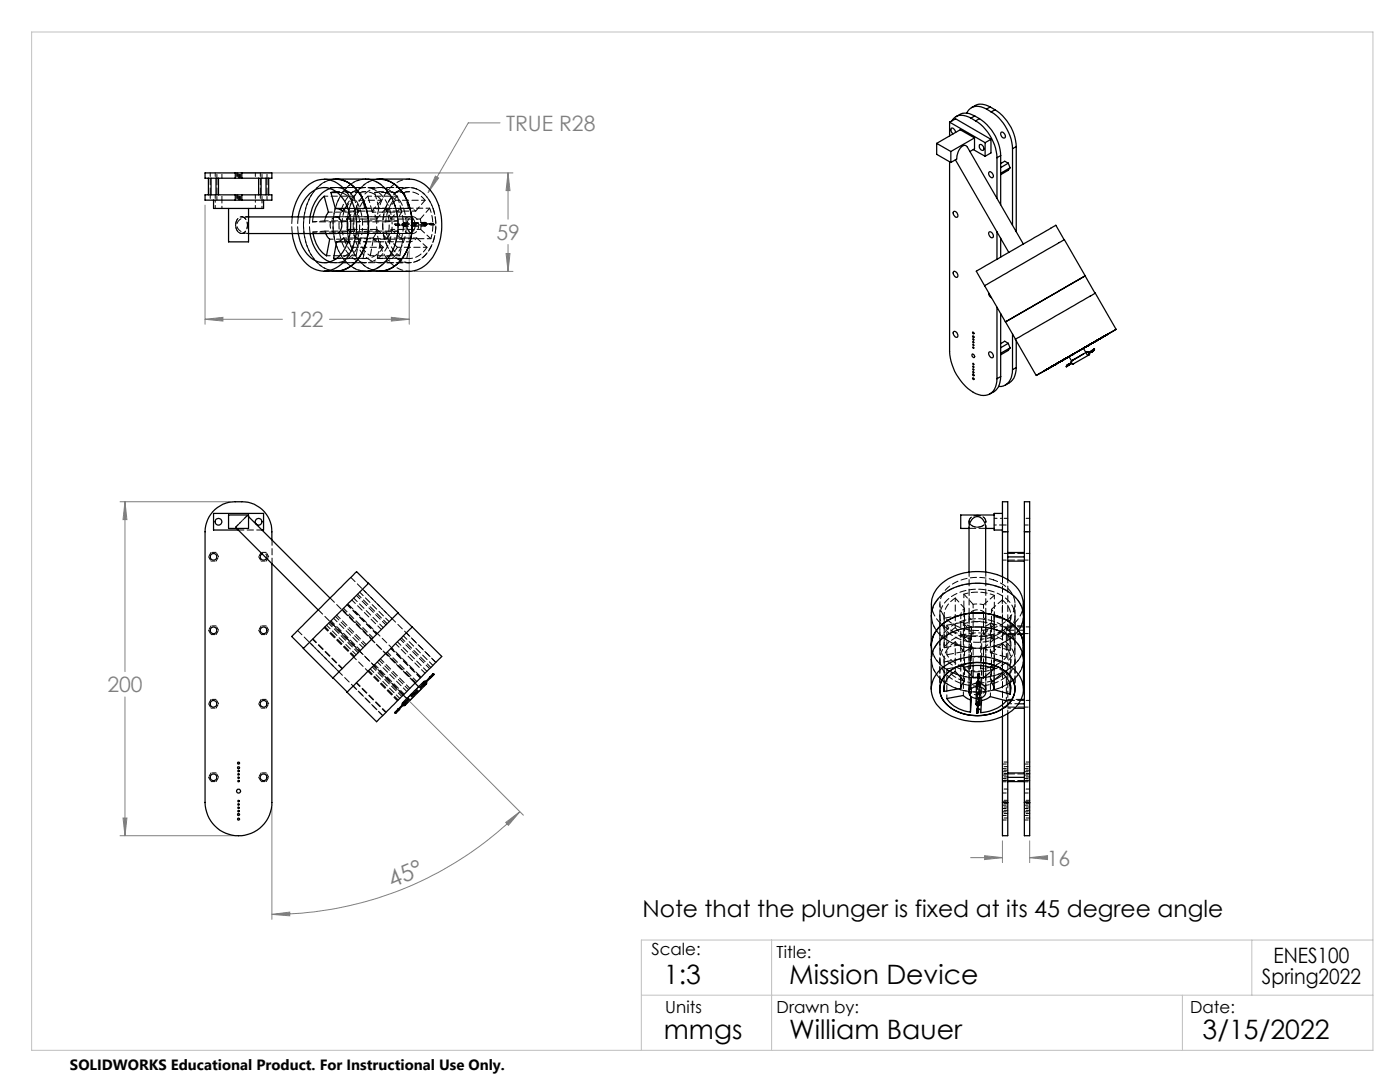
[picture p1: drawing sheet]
<svg xmlns="http://www.w3.org/2000/svg" width="279mm" height="216mm" viewBox="0 0 279 216" stroke-linecap="round" stroke-linejoin="round" font-family="sans-serif">
<defs><g id="words">
<g font-size="5.3">
<text x="132.5" y="196.4">1:3</text>
<text x="157.5" y="196.4">Mission Device</text>
<text x="132.5" y="207.4">mmgs</text>
<text x="157.5" y="207.4">William Bauer</text>
<text x="240" y="207.4">3/15/2022</text>
</g>
<text font-size="4.7" fill="#808080" x="78.3" y="177.2" transform="rotate(-23 78.3 177.2)">45°</text>
<text font-size="4.7" x="128.2" y="183">Note that the plunger is fixed at its 45 degree angle</text>
<g font-size="4.2" fill="#808080">
<text x="101" y="26.1">TRUE R28</text>
<text x="99.1" y="47.9">59</text>
<text x="57.6" y="65.3">122</text>
<text x="21.4" y="138.1">200</text>
<text x="208.9" y="172.7">16</text>
</g>
<g font-size="4.2">
<text x="251.9" y="196.4">Spring2022</text>
<text x="254.2" y="192.2">ENES100</text>
</g>
<g font-size="3.3">
<text x="130" y="190.6">Scale:</text>
<text x="155" y="191.2">Title:</text>
<text x="132.8" y="202.2">Units</text>
<text x="155" y="202.2">Drawn by:</text>
<text x="237.5" y="202.2">Date:</text>
</g>
<text font-size="3" x="14" y="213.5">SOLIDWORKS Educational Product. For Instructional Use Only.</text>
</g></defs>
<g fill="none" stroke="#808080" stroke-width=".2">
<path d="M47.9 34.5h54.5M86.9 35.1l.6 .4-2.1 2.9zM99.8 24.5h-6.3l-8.1 13.9M101.4 34.5l.4 3.5h-.8zM101.4 34.5v9.2M40.9 40.9v23.8M81.7 45.9v18.8M82.7 54.2h19.7M101 50.6h.8l-.4 3.6zM101.4 48.8v5.4M40.9 63.7l3.6-.4v.8zM40.9 63.7h15.5"/>
<path d="M65.8 63.7h15.9M78.1 63.3l3.6 .4-3.6 .4zM24 100.1h21.9M24.9 100.1l.4 3.6h-.7zM24.9 100.1v33.9M24.9 139.1v27.7M81.9 140.1l22.6 22.6M24 166.8h22.6M24.6 163.2h.7l-.4 3.6zM54.3 161.1v22.3M100.9 164.1l2.9-2.1-2.3 2.7zM103.8 162a69.9 69.9 0 0 1-49.5 20.5"/>
<path d="M193.7 171.1h6.4M196.5 170.7l3.6 .4-3.6 .4zM200.1 167.8v4.3M205.5 171.1l3.6-.4v.8zM205.5 167.8v4.3M205.5 171.1h2.2M54.3 182.5l3.5-.5v.7z"/>
</g>
<path d="M217.8 70.1l-.1 .1zM85.6 135.4h.2z" fill="none" stroke="#808080" stroke-width=".25"/>
<path d="M6.3 6.4h267.7v203.2h-267.7zM128 198.6h146M154 187.6v22M236 198.6v11M249.8 187.6v11M274 187.6h-146v22" fill="none" stroke="#c0c0c0" stroke-width=".2"/>
<g fill="#808080">
<path d="M24.6 163.2h.7l-.4 3.6zM24.9 100.1l.4 3.6h-.7zM205.5 171.1l3.6-.4v.8zM196.5 170.7l3.6 .4-3.6 .4zM101 50.6h.8l-.4 3.6zM101.4 34.5l.4 3.5h-.8zM40.9 63.7l3.6-.4v.8zM78.1 63.3l3.6 .4-3.6 .4zM86.9 35.1l-1.5 3.3 2.1-2.9z"/>
<path d="M54.3 182.5l3.5-.5v.7zM100.9 164.1l2.9-2.1-2.3 2.7z"/>
</g>
<g fill="none" stroke="#000" stroke-width=".25">
<path d="M41.6 35.6v3.3M42.1 35.6v3.3M42.6 39.9v1.7h10v-1.7M43.1 35.6v3.3M43.6 35.6v3.3M47 34.5h-6.1v1.1h6.1M47 38.9h-6.1v1h6.1M47 34.5v1.1M47 38.9v1M47 34.5h1.3M47 35.6h1.3M47 38.9h1.3"/>
<path d="M47 39.9h1.3M48.3 34.5h6v1.1h-6M48.3 38.9h6v1h-6M48.3 34.5v1.1M48.3 38.9v1M51.6 35.6v3.3M52.1 35.6v3.3M53.1 35.6v3.3M53.6 35.6v3.3M64.7 35.8a8.8 8.8 0 0 1 3.9 .3 7.4 7.4 0 0 1 4.3 4.9M65.9 37.6a6.5 6.5 0 0 0-4 5.7M66 38.4l.9 3.2a1.84 1.84 0 0 1 1.4 .5l1-1"/>
<path d="M66 38.4h1.3M66.5 35.8a5.8 5.8 0 0 1 5.6 3.3l.8 1.9M67.1 35.7h5.9a6.3 6.3 0 0 1 5.6 4.7 11.7 11.7 0 0 1-2.2 12.3l-1.4 1-1.6 .4h-8.7M67.1 38.3l-1.1 .1M73.5 35.8a8.7 8.7 0 0 1 3.8 .3 8.3 8.3 0 0 1 4.8 7 10.6 10.6 0 0 1-3.3 10l-1.5 .7-1.5 .3M75.2 35.8a5.8 5.8 0 0 1 5.6 3.3 11.7 11.7 0 0 1-1.6 13.6 5.2 5.2 0 0 1-4 1.4M75.8 35.7h5.9a6.3 6.3 0 0 1 5.3 4 11.9 11.9 0 0 1-1.5 12.6 5.6 5.6 0 0 1-3.8 1.9l-8.2-.1M186.9 28.6l2.9 1.6M186.9 28.6v2.2l2.9 1.6M189.5 32.3v37.8a10.3 10.3 0 0 0 5.3 8.5 2.74 2.74 0 0 0 4.1-2.4l.1-.6M189.5 24.4l7.1 4.1M189.5 24.4v2.7"/>
<path d="M189.5 24.4l1.2-.7 7.1 4.1M189.8 32.4l1.1-.7a2.77 2.77 0 0 1 1.6-2.7l.6 .4 11.1 19.3M189.8 30.2v2.2M190.7 31.9l10.6 18.5M190.7 26.4l-.2-.5-.5-.4a.72 .72 0 0 0 .2 1.2M193.8 23.6a2.66 2.66 0 0 0-3.8 .4l-.1 .2M193.8 23.6l.9 .5M194.2 29.8l2.4 1.4M194.5 27.5l-4.7 2.7M194.5 27.5l-2.9-1.6-4.7 2.7M194.5 27.5v2.2l-.9 .5M194.5 23.1a3.1 3.1 0 0 0-3.7 .2"/>
<path d="M194.5 23.1l-.7 .5M194.5 23.1l1 .6M194.7 24.1a9.4 9.4 0 0 1 4.3 7.4M195.5 28.9a.67 .67 0 0 1 .7 .3 .67 .67 0 0 1-.1 .8l-.3-.1-.3-.4zM195.5 23.7a9.5 9.5 0 0 1 4.2 7.3M195.5 23.7l-.8 .4M196.6 28.5v2.7M196.9 21.8a2.66 2.66 0 0 0-3.8 .4l-.2 .4M196.9 21.8l.9 .5M197.4 34.4l.1-.1a.82 .82 0 0 1 .6 1.1 .76 .76 0 0 1-.7-1zM197.6 21.3a3.1 3.1 0 0 0-3.7 .2M197.6 21.3l-.7 .5"/>
<path d="M197.6 21.3l1 .6M197.8 27.8l-1.2 .7M197.8 27.8v2.7l-1.2 .7M197.8 22.3a9.4 9.4 0 0 1 4.3 7.4M198.6 21.9a9.5 9.5 0 0 1 4.2 7.3M198.6 21.9l-.8 .4M199 31.5v8M199.7 31l-.7 .5M199.7 31v9.9M199.8 26.4a.73 .73 0 0 1 .7 .3 .73 .73 0 0 1 0 .8 .77 .77 0 0 1-.7-1.1zM201.2 32.6l-1.5 .8M201.2 32.6l.4 .9"/>
<path d="M201.2 32.6l-.7-.4-.8 .4M201.6 33.5l-1.9 1.1M201.6 33.5l-.4 .5-1.5 .9M202.1 29.7v15.2M202.8 29.2l-.7 .5M202.8 29.2v17M45.6 41.6v6.7h4v-6.7M49.6 43.3h17.5a1.81 1.81 0 0 1 .4 3.2l-.4 .1h-17.5M58.3 43.3a9 9 0 0 1 4.4-7.1 5.4 5.4 0 0 1 6.7 2.4 12 12 0 0 1-.8 13.7 5.1 5.1 0 0 1-8.2-.5 10.2 10.2 0 0 1-2.1-5.2M59.5 43.3a6.5 6.5 0 0 1 4.5-5.8 4.8 4.8 0 0 1 5 3.1 9.7 9.7 0 0 1-1.4 10.6 4.2 4.2 0 0 1-6.6-.9l-.9-1.6-.6-2.1M61.9 46.6a6.8 6.8 0 0 0 4 5.6M62.5 46.6a6.7 6.7 0 0 0 2.7 4.4l.6-3.3-.8-1.1"/>
<path d="M62.5 43.3a6.8 6.8 0 0 1 2.2-4.1l.8 3.1-.5 1M66.6 51.6h.5zM67.1 41.6h1.7M67.2 48.3a1.93 1.93 0 0 0 1.3-.8l.9 .8M67.2 48.3h2.2M67.2 48.3l-.6 3.3M69.3 43.7l.1 .8-.1 1.3M69.3 43.7h.6M69.3 45.8l.6 .5M69.3 45.8h.7M69.8 43l-.5 .7M72.9 41a11.8 11.8 0 0 1-2 11.3 5.8 5.8 0 0 1-3.8 1.8"/>
<path d="M72.9 41a11.5 11.5 0 0 1-2.4 11.7 5.3 5.3 0 0 1-4 1.4M190.4 54.2a.76 .76 0 0 1 .6 .4 .76 .76 0 0 1 0 .8 .84 .84 0 0 1-.6-1.2zM190.4 42.2a.73 .73 0 0 1 .7 .4 .73 .73 0 0 1-.1 .8 .8 .8 0 0 1-.6-1.2zM196.5 57l6.2 10.7M197.3 58.5l.2 .6 .4 .3M197.4 46.3a.71 .71 0 0 1 .7 .3 .71 .71 0 0 1 0 .8 .8 .8 0 0 1-.7-1.1zM199 46.2v5.6M199.7 47.5v3.8M212.4 47.8l-1.7-2.9-13.9 8.1-2 1.1 1.7 2.9M216.6 55l-4.2-7.2-15.9 9.2M216.6 55.1l1.9 3.4M190.4 66.1a.73 .73 0 0 1 .7 .4 .73 .73 0 0 1-.1 .8 .8 .8 0 0 1-.6-1.2z"/>
<path d="M194 70.7a.35 .35 0 0 1 .5 .2 .35 .35 0 0 1-.3 .4l-.2-.2zM194.1 74.6h.1a.21 .21 0 0 1 .2 .2 .21 .21 0 0 1-.1 .2zM194.1 73.1h.2v.2zM194.1 72.5h.2v.3zM194.1 69.3h.2v.2zM194.1 66.3h.1a.21 .21 0 0 1 .2 .1 .21 .21 0 0 1-.1 .2zM194.1 75.4h.1a.19 .19 0 0 1 .2 .1 .19 .19 0 0 1-.1 .2zM194.2 74.1l.1 .3zM194.2 68.7l.1 .3zM194.2 67a.21 .21 0 0 1 .2 .1 .21 .21 0 0 1-.1 .3l-.2-.2zM194.2 67.6l.1 .3zM197.4 70.3a.71 .71 0 0 1 .7 .3 .71 .71 0 0 1 0 .8 .8 .8 0 0 1-.7-1.1z"/>
<path d="M199 61.3v14.3M199.7 75.1a3.3 3.3 0 0 1-2.1 3.5M199.7 75.1l-.7 .5M199.7 62.6v12.5M200.7 64.2l15.9-9.2zM201.2 68.5l-1.5 .9M201.2 68.5l.4 .9M201.2 68.5l-.7-.4-.8 .5M201.6 69.4l-1.9 1.1M201.6 69.4l-.4 .5-1.5 .9M202.1 73.8a3.1 3.1 0 0 1-2.3 3.3h-.5M202.1 66.6v7.2"/>
<path d="M202.8 73.3a3.3 3.3 0 0 1-2.1 3.5M202.8 73.3l-.7 .5M202.8 68v5.3M210.5 72.8h.1M211.9 72h.1M211.9 72l-2.9 1.7 1.5-.9M212.4 71.7l-.5 .3M212.5 71.6h.1M213.2 72.9h.1M213.2 72.9l-.4 .3M213.3 72.9l-.5 .3M213.3 72.8h.1"/>
<path d="M213.3 72.6v.1M213.3 72.6h.1M213.3 71.2l-1.4 .8M213.3 71.2l.6 .8M213.3 72.6v.2M213.3 72.6l-.4 .3-.1 .3M213.3 71.2l-2.8 1.6M213.4 72.7l.1 .1M213.4 72.7h.1M213.4 72.7v.1M213.4 72.7l-.2 .2M213.4 72.8h.1"/>
<path d="M213.4 72.8l-.1 .1M213.7 72.4l-.3 .2M213.9 72.5l-.5 .3M213.9 72a.35 .35 0 0 0-.1 .5 .35 .35 0 0 0 .5 .1M213.9 72a.36 .36 0 0 0 0 .4 .36 .36 0 0 0 .4 .2M214 70.8l-1.5 .8M214 70.8l.1-.1-4.3 2.5 2.7-1.6M214 70.8h.1M215.8 69.7l4.2-2.4zM216.2 69.5l5.1-2.9-13 7.5 5-2.9M216.2 69.5l6.5-3.8-15.9 9.2 6.5-3.7M216.2 69.5l-2.9 1.7"/>
<path d="M216.2 69.5l5.1-2.9-13 7.4 5-2.8M216.2 70.6l-2.3 1.4 .6-.4M216.2 69.5l.5 .8M217 70.2l.4 .1M217 70.2a.37 .37 0 0 0-.1 .5 .37 .37 0 0 0 .4 .1M217 70.2l-3.1 1.8M217 69l3.6-2zM217.2 68.9l-1 .6M217.2 68.9h.1M217.3 70.8l-3 1.8M217.5 70.4l-.2 .4M217.8 70.2h.1"/>
<path d="M217.8 70l-.6 .4 .7-.2M217.8 70.1h.1M217.8 70v.1M217.8 70.1v.1M217.8 70h.1M217.9 70.2h.1M217.9 70l-.1 .1M217.9 70h-.1M217.9 70h.1M217.9 70.2h-.1M218.3 69.9h.1M218.3 69.9l-.4 .3"/>
<path d="M218.4 69.9l-.6 .2M218.4 69.6l-.1 .3M218.4 69.6v.3M218.4 69.6l-.6 .4M218.7 68.1h.1M222.7 65.7l-4.1-7.2-15.5 8.9-.5 .3 4.2 7.2M45.6 102.8h4v2.6h-4zM47.2 105.4l16.3 16.3M47.6 105.8h-5v-3.4h10v3.4h-.3M49.6 103.1l16.3 16.2M52.3 110.5a.66 .66 0 0 0-.2 1.1 .66 .66 0 0 0 1.1-.2M54.3 107.7a6.8 6.8 0 0 0-2-6.1 6.6 6.6 0 0 0-5.3-1.5 6 6 0 0 0-6.1 6v54a6.7 6.7 0 0 0 6.7 6.7 6.7 6.7 0 0 0 6.7-6.7v-47.6"/>
<path d="M73.5 116.4l-2.3-2.3-13 12.9 2.4 2.4M73.6 116.4l-13.1 13 5.9 5.9 13-13M73.6 116.4l5.8 5.9M193.4 105.4a2.05 2.05 0 0 1 1.8-2.3 2.17 2.17 0 0 1 1.5 2.3M193.4 105.4v8.8M196.7 105.4h1.7M196.7 105.4v8.8M198.4 102.8h-6.7v2.6h1.7M200.1 106.1v-6h1v6M200.1 102.4h-1.7v3.4h1.7M200.1 106.1h1M200.1 106.1v9"/>
<path d="M201.1 112h3.3M201.1 111.1h3.3M201.1 110.2h3.3M201.1 106.1v9.6M204.4 106.1v-6h1.1v6M204.4 106.1v54M204.4 106.1h1.1M205.5 106.1v54M66.5 135.3l2.8 2.8M69.4 138l12.9-12.9 5.9 5.9-13 13-5.9-5.9zM79.4 122.3l2.9 2.8M80.5 138.7l.7 .7"/>
<path d="M81.2 139.4l-.8 .8M82.8 136.3l.7 .7M83.5 137l-2.3 2.4M84.6 136l.5 .5M84.6 136l-1.1 1M85 136h-.4M85 136l.1 .1M85.1 136.5l-4.2 4.2M85.1 136.1v.4M85.7 135.2l-.7 .8M85.8 135.3v.1M85.8 135.1v.1"/>
<path d="M85.8 135.1h.1M85.8 135.3h.1M85.8 135.2h.1M85.8 135.4l-.7 .7M85.8 135.1l.1 .1M85.8 135.2v.1M85.9 135.2h.1M85.9 135.2l-.1 .1M86 135.1l-.2 .2M86 135.1v.1M86 135.2l-.2 .1M86.6 134.5l-.6 .7"/>
<path d="M86.6 134.5l-.6 .6M86.6 134.5l-.2-.1-.6 .8M185.8 137.5v-5.9a6.5 6.5 0 0 1 4.6-5.6 11.9 11.9 0 0 1 12 1.7 5.6 5.6 0 0 1 1.9 3.9v5.9M185.8 128.8v-5.9a6.5 6.5 0 0 1 4.6-5.6 11.9 11.9 0 0 1 12 1.7 5.6 5.6 0 0 1 1.9 3.9v5.9M185.9 122.3a6.2 6.2 0 0 1 1-4.8 10.9 10.9 0 0 1 10.7-3.2 7.7 7.7 0 0 1 6.5 5.2l.1 2.8M187.3 134a11.8 11.8 0 0 1 13.6-1.6 5.6 5.6 0 0 1 2.9 7.2 9.4 9.4 0 0 1-8.4 4.4 10.6 10.6 0 0 1-8.5-3.5 5 5 0 0 1 .4-6.5zM188.4 137v1M188.8 134.6a9.4 9.4 0 0 1 12.5-.1 4.2 4.2 0 0 1-.8 6.6 9.7 9.7 0 0 1-11.3-.3 4.1 4.1 0 0 1-.4-6.2zM188.9 139.4l3.3-.6 .9 .7 .8 .2-.2 2.4a6.7 6.7 0 0 1-4.8-2.7zM189 134.3a9.4 9.4 0 0 1 12.5 .5 4.2 4.2 0 0 1-.8 6.2 9.6 9.6 0 0 1-11.8-.4 4.1 4.1 0 0 1 .1-6.3zM191.7 137.4a1.93 1.93 0 0 1 .8-1.4l-1.9-2a4.1 4.1 0 0 0-2.2 4M191.7 135.2v2.2"/>
<path d="M191.7 137.4l-3.3 .6M193.7 139.6v2.5M194.2 135.2l-1.9-2a9.3 9.3 0 0 1 6.1 .2l-2.1 1.9M194.2 132.8v2.4M194.9 136.3a1.48 1.48 0 0 0-1.5 1.2v.7M194.9 137a1.22 1.22 0 0 0-1.2 .5 1.22 1.22 0 0 0-.1 1.4l1.2 .5M194.9 136.3a.37 .37 0 0 0 .3 .2 .37 .37 0 0 0 .4-.2M194.9 136.3l-.1 4.1M195.1 135.1l-.9 .1M195.1 135.1l.1 .1M195.1 135.1l.1 .2M195.1 134.5l.1 .1"/>
<path d="M195.1 134.5v.6M195.2 135.9l-.3 .4M195.2 135.3h.1M195.2 135.3v.1M195.2 134.6v.6M195.2 135.2v.1M195.3 135.9l.3 .4M195.3 135.2l-.1 .1M195.3 135.2h.1M195.3 135.2v.9l-.1-.8M195.3 135.2v.1M195.4 135.1l.9 .2"/>
<path d="M195.4 134.4l-.2 .2M195.4 134.4l-.1 .8M195.4 134.4l-.3 .1M195.6 136.4a1.29 1.29 0 0 1 1.1 1.1v.7M195.6 137.1a1.13 1.13 0 0 1 1.1 1.2 1.13 1.13 0 0 1-1.2 1M195.6 136.3l-.1 4.2M195.9 139.8l.9-.3 .8-.5 3.2 .8a7.4 7.4 0 0 1-5.1 2.4zM196.3 132.9v2.4M197.8 136.2l2.2-1.9a3.8 3.8 0 0 1 1.6 4.2l-3.2-.9a1.84 1.84 0 0 0-.6-1.4zM198.4 135.7v1.8M199 122.9a11.6 11.6 0 0 0-11.7 2.4l-.7 1-.4 .9a8.6 8.6 0 0 0-.3 3.9M199 122.9a6.8 6.8 0 0 1 5.2 5.9v2.3"/>
<path d="M199 122.9a11.4 11.4 0 0 0-11.7 2.4 5.3 5.3 0 0 0-1.4 4M199 122.9a6.7 6.7 0 0 1 5.3 5.9l-.1 .5M201.6 136.5v2M203.8 139.6h.6M204.3 126.6h.1M204.3 125.8h.1M204.3 124.9h.1M79.5 141.5h.1M79.5 141.5l.1 .1M79.5 141.7l-.6 .6M79.5 141.4l-.7 .8 .2 .1 .6-.6M79.5 141.4v.1"/>
<path d="M79.5 141.7h.1M79.5 141.4h.1M79.6 141.6h.1M79.6 141.5h.1M79.6 141.5v.1M79.6 141.5l-.1 .2M79.7 141.6h.1M79.7 141.4v.1M79.7 141.4l-.1 .1M79.7 141.6l-.1 .1M79.7 141.5h.1M80.3 140.7l.1 .1"/>
<path d="M80.3 140.7l-.7 .7M80.4 140.2l-.1 .5M80.4 140.2l.5 .5M80.4 140.8l-.7 .7M80.9 140.7l-.5 .1M194.8 140.4a.35 .35 0 0 0 .3 .4 .35 .35 0 0 0 .4-.3M194.8 140.4a.37 .37 0 0 0 .3 .3 .37 .37 0 0 0 .4-.2M195 141.7h.1M195 141.7v.6M195.1 141.4v.1M195.1 141.5h.1M195.1 141.5l-.1 .2"/>
<path d="M195.1 140.8v.7M195.1 141.6h.1M195.1 141.5v.1M195.1 141.6l-.1 .1M195.2 141.5l-.1 .1M195.2 141.5h.1M195.2 140.8v.7M195.2 141.5l.1 .7-.3 .1M200.1 142.9v17.2M201.1 156h3.3M201.1 155.1h3.3M201.1 154.2h3.3"/>
<path d="M201.1 142.4v17.7M202.5 141.3h1.9M203.3 140.4h1.1M200.1 160.1v6.7h1v-6.7M200.1 160.1h1M204.4 160.1v6.7h1.1v-6.7M204.4 160.1h1.1"/>
<circle cx="194.3" cy="73.7" r=".12"/>
<circle cx="194.3" cy="68.3" r=".12"/>
<circle cx="42.6" cy="111.1" r=".67"/>
<circle cx="43.6" cy="104.1" r=".67"/>
<circle cx="51.6" cy="104.1" r=".67"/>
<circle cx="42.6" cy="125.8" r=".67"/>
<circle cx="52.6" cy="125.8" r=".67"/>
<circle cx="42.6" cy="140.4" r=".66"/>
<circle cx="42.6" cy="155.1" r=".67"/>
<circle cx="47.6" cy="152.3" r=".2"/>
<circle cx="47.6" cy="153.2" r=".2"/>
<circle cx="47.6" cy="155.2" r=".16"/>
<circle cx="47.6" cy="155.9" r=".16"/>
<circle cx="47.6" cy="153.9" r=".16"/>
<circle cx="47.6" cy="159.9" r=".16"/>
<circle cx="47.6" cy="154.5" r=".16"/>
<circle cx="47.6" cy="157.8" r=".4"/>
<circle cx="52.6" cy="155.1" r=".67"/>
<circle cx="52.6" cy="140.4" r=".66"/>
<circle cx="47.6" cy="162.5" r=".2"/>
<circle cx="47.6" cy="163.5" r=".2"/>
<circle cx="47.6" cy="161.9" r=".16"/>
<circle cx="47.6" cy="161.2" r=".16"/>
<circle cx="47.6" cy="160.5" r=".16"/>
</g>
<g fill="none" stroke="#000" stroke-width=".2" stroke-dasharray="1.3 .6" stroke-dashoffset="-.1">
<path d="M42 35.5v3.4M43.3 38.9v-3.4M52 35.5v3.4M53.3 38.9v-3.4M74.8 38.4l.8 3.2M80.7 38.4l.8 3.2M47 44.9a1.25 1.25 0 0 1 .4-1.3 1.25 1.25 0 0 1 1.4-.1 1.93 1.93 0 0 1-.4 3.1 1.37 1.37 0 0 1-1.4-1.7M47.8 46.5a1.25 1.25 0 0 0 1.6-1.5 1.29 1.29 0 0 0-.4-1.3 1.29 1.29 0 0 0-1.3-.3 2.01 2.01 0 0 0 .1 3.1M58.3 46.6l-.1-1.3 .1-2M59.5 46.6l-.1-1.7 .1-1.6M61.9 46.6l-.1-1.9 .1-1.4M69.9 43.7h5.3"/>
<path d="M70 45.8h5.2M71.5 42.3l-.9-3.2M71.7 47.7l-.6 3.3M72.5 51.5h-5.3M72.8 41.6l-.9-3.2M73.1 48.2l-.6 3.3M73.9 51l.6-3.3M74.3 42.3l-.9-3.2M75.9 48.2l-.6 3.3M79.8 51l.6-3.3M80.2 42.3l-.9-3.2M81.7 41.6h-12.9"/>
<path d="M81.8 48.2l-.6 3.3M81.9 46.5a1.25 1.25 0 0 0 1.7-1.5 1.29 1.29 0 0 0-.4-1.3 1.29 1.29 0 0 0-1.3-.3 2.01 2.01 0 0 0 0 3.1M82 43.3a1.84 1.84 0 0 1 .9 1.7 1.84 1.84 0 0 1-1.2 1.6 1.8 1.8 0 0 1-.8-3l.6-.3h.5M49.4 102.8l-2.4 2.4M193.5 104.5a1.25 1.25 0 0 1 1.5-1.7 1.29 1.29 0 0 1 1.3 .4 1.29 1.29 0 0 1 .3 1.3 2.01 2.01 0 0 1-3.1 0M195.1 105.2a1.25 1.25 0 0 0 1.3-.4 1.25 1.25 0 0 0 .1-1.4 1.93 1.93 0 0 0-3.1 .4 1.37 1.37 0 0 0 1.7 1.4M196.7 105.4h-3.3M201.1 111.8h3.4M204.5 110.4h-3.4M189 133.5l3.3-.6M191.7 131.5l-3.3 .6M191.7 128.6l-3.3 .6"/>
<path d="M191.7 122.7l-3.3 .7M192.3 130l-3.3 .6M192.3 124.1l-3.3 .7M193.7 136.2v3.4M196.3 129.4v3.4M196.7 122.6a1.84 1.84 0 0 0-1.7-.9 1.84 1.84 0 0 0-1.6 1.1 1.8 1.8 0 0 0 3 .8l.3-.6v-.4M197.7 133.1l3.1 .8M197.7 130.2l3.1 .9M197.7 124.4l3.1 .8M198.4 128.9l3.2 .9M198.4 123l3.2 .9M198.4 135.7v-12.8"/>
<path d="M201.1 126.4h3.4M201.6 132.6l-3.2-.9M204.5 125.1h-3.4M204.5 139.8h-3.4M201.1 155.8h3.4M201.1 141.1h3.4M204.5 154.4h-3.4"/>
</g>
<g fill="none" stroke="#000" stroke-width=".2" stroke-dasharray="1.3 .6" stroke-dashoffset=".2">
<path d="M71.9 38.4h-4.6M71.9 38.4a3.8 3.8 0 0 1 4.2 1.6M74.8 38.4a3.8 3.8 0 0 1 4.1 1.6M80.7 38.4a3.8 3.8 0 0 1 4.1 1.6M66.5 54.1a7.3 7.3 0 0 1-5.5-5.9 11.5 11.5 0 0 1 2.6-11.1l1.4-.9 1.5-.4M73 48.3h2.8M74.2 42.1l1.9-2.1M74.5 47.5l2 1.8M75.2 43.7l1.8-2.2M75.2 54.1a7.3 7.3 0 0 1-5.5-5.9 11.5 11.5 0 0 1 2.6-11.1l1.4-.9 1.5-.4M75.2 45.8l2.1 1.8M77.1 42.1l1.8-2.1"/>
<path d="M78.1 45.8l2 1.8M79.3 49.3l-2-1.8M79.9 41.5l-1.9 2.2M83 42.1l1.8-2.1M84 45.8l2 1.8M85.2 49.3l-2-1.8M85.7 41.5l-1.8 2.2M52.3 105.8h-4.7M54.3 112.4v-4.7M185.9 129.3a7.3 7.3 0 0 0 5.9 5.5 11.5 11.5 0 0 0 11.1-2.6l.9-1.4 .4-1.5M190.6 128.1l1.9 2M191.7 128.8v2.8"/>
<path d="M192.5 127.3l-1.9-2.1M192.5 121.4l-1.9-2.1M194.2 129.3l-1.8-2M194.2 126.5l-1.8-2M194.2 120.6l-1.8-2M196.3 126.6l2.1-1.9M196.3 120.7l2.1-1.9M197.9 130.3l2.1-1.9M197.9 127.5l2.1-1.9M197.9 121.6l2.1-1.9M198.4 127.5l-2.1 1.9M201.6 132.6a3.8 3.8 0 0 0-1.6-4.2"/>
<path d="M201.6 129.8a3.8 3.8 0 0 0-1.6-4.2M201.6 123.9a3.8 3.8 0 0 0-1.6-4.2"/>
</g>
<g fill="none" stroke="#000" stroke-width=".2" stroke-dasharray="1.3 .6" stroke-dashoffset=".5">
<path d="M42 34.5v1M42 38.9v1M43 34.5v1M43 38.9v1M43.3 35.5v-1M43.3 39.9v-1M44.3 35.5v-1M44.3 39.9v-1M47.2 34.5v1M47.2 38.9v1M47.4 34.5v1M47.4 38.9v1"/>
<path d="M47.5 34.5v1M47.5 38.9v1M47.6 35.5v-1M47.6 39.9v-1M47.8 35.5v-1M47.8 39.9v-1M48 35.5v-1M48 39.9v-1M51 34.5v1M51 38.9v1M52 34.5v1M52 38.9v1"/>
<path d="M52.3 35.5v-1M52.3 39.9v-1M53.3 35.5v-1M53.3 39.9v-1M70.6 39.1h-5.9M73 37.4h-5.9M73 38.3h-5.9M73.4 39.1h5.9M76.1 40h-5.9M78.9 40h5.9M80.7 38.4h-5.9M81.7 37.4h-5.9"/>
<path d="M81.7 38.3h-5.9M62.4 44.3l.1-1M64.8 44.1h5.9M64.9 46.1h5.9M65.6 42.3h5.9M66.9 41.6h5.9M67.1 52.4h5.9M67.1 51.6h5.9M68.3 44.3h-5.9M68.3 42.1h5.9M68.3 46.3h-5.8M68.6 47.5h5.9"/>
<path d="M71.1 51h-5.9M71.2 46.3h5.9M71.7 47.7h-5.9M73.5 44.1h5.9M73.6 46.1h5.9M74.3 42.3h5.9M74.5 47.7h5.9M75.3 51.5h5.9M75.6 41.6h5.9M75.8 52.4h5.9M75.8 51.6h5.9M75.9 48.2h5.9"/>
<path d="M76.5 49.3h-5.9M77 44.3h-5.9M77 41.5h-5.9M77.1 42.1h5.9M77.3 47.6h-5.9M77.3 47.5h5.9M78 43.7h5.9M78.1 45.8h5.9M79.8 51h-5.9M80.1 47.6h5.9M80.6 44.5a.32 .32 0 0 0-.3 .3 .32 .32 0 0 0 .3 .3M83.9 43.7l.1 1v1.1"/>
<path d="M85.2 49.3h-5.9M85.7 41.5h-5.8M41.6 111.1l.5 .9M42.1 112h1M42.1 110.2l-.5 .9M43.1 110.2h-1M43.1 112l.5-.9M43.6 111.1l-.5-.9M47 105.2l.8-.7M51.6 111.1l.5 .9M52.1 112h1M52.1 110.2l-.5 .9"/>
<path d="M53.1 110.2h-1M53.1 112l.5-.9M53.6 111.1l-.5-.9M200.1 106.1h1M200.1 111.8h1M200.1 104.8h1M201.1 110.4h-1M201.1 103.4h-1M204.5 106.1h1M204.5 111.8h1M204.5 104.8h1M205.5 110.4h-1"/>
<path d="M205.5 103.4h-1M41.6 125.8l.5 .8M42.1 139.6l-.5 .8M42.1 126.6h1M42.1 124.9l-.5 .9M43.1 139.6h-1M43.1 124.9h-1M43.1 126.6l.5-.8M43.6 125.8l-.5-.9M51.6 125.8l.5 .8M52.1 124.9l-.5 .9M52.1 126.6h1"/>
<path d="M52.1 139.6l-.5 .8M53.1 124.9h-1M53.1 126.6l.5-.8M53.1 139.6h-1M53.6 125.8l-.5-.9M70.6 131.1l2.8 2.8M84.6 136l-4.2 4.2M187.6 131.6v5.9M187.6 122.9v5.9M188.4 131.6v5.9M188.4 122.9v5.9M188.4 129.2v-5.8"/>
<path d="M189 139.4v-5.9M189 130.6v-5.8M190.6 134v-5.9M190.6 125.2v-5.9M191.7 128.6v-5.9M192.3 130v-5.9M192.3 132.9v5.9M192.4 127.3v5.9M192.4 124.5v-5.9M192.5 121.4v5.9M192.5 130.1v5.9M193.7 133.4v-5.9"/>
<path d="M193.9 125.1v5.9M193.9 133.8v5.9M194.2 120.6v5.9M195.6 136.3a.32 .32 0 0 0-.3-.4 .32 .32 0 0 0-.4 .4M195.7 133.4v-5.8M195.9 125.1v5.9M195.9 133.9v5.9M196.3 120.7v5.9M196.3 120.7l-1-.2-1.1 .1M197.7 124.4v5.8M197.7 133.1v5.9M197.9 121.6v5.9"/>
<path d="M197.9 130.3v5.9M198.4 123v5.9M198.4 131.7v5.9M198.4 133.4v-5.9M198.4 124.7v-5.9M200 128.4v5.9M200 125.6v-5.9M200.1 126.4h1M200.8 133.9v5.9M200.8 131.1v-5.9M201.1 139.8h-1M201.1 125.1h-1"/>
<path d="M201.6 129.8v-5.9M201.7 137.5v-5.9M201.7 128.8v-5.9M202.6 137.5v-5.9M202.6 128.8v-5.9M204.5 126.4h1M205.5 125.1h-1M205.5 139.8h-1M41.6 140.4l.5 .9M41.6 155.1l.5 .9M42.1 141.3h1M42.1 156h1"/>
<path d="M42.1 154.2l-.5 .9M43.1 141.3l.5-.9M43.1 154.2h-1M43.1 156l.5-.9M43.6 140.4l-.5-.8M43.6 155.1l-.5-.9M51.6 155.1l.5 .9M51.6 140.4l.5 .9M52.1 156h1M52.1 154.2l-.5 .9M52.1 141.3h1M53.1 156l.5-.9"/>
<path d="M53.1 154.2h-1M53.1 141.3l.5-.9M53.6 155.1l-.5-.9M53.6 140.4l-.5-.8M80.9 140.7l4.1-4.2M195.7 142.2v-5.9M200.1 155.8h1M200.1 141.1h1M200.1 158.2h1M200.1 152.5h1M200.1 153.4h1M200.1 154.7h1"/>
<path d="M200.1 155.3h1M200.1 160h1M200.1 156h1M200.1 154h1M201.1 140.4h2.2M201.1 154.4h-1M201.1 157.4h-1M201.1 152.1h-1M201.1 153h-1M201.1 155h-1M201.1 159.7h-1M201.1 155.7h-1"/>
<path d="M201.1 153.7h-1M204.5 155.8h1M204.5 141.1h1M204.5 158.2h1M204.5 152.5h1M204.5 153.4h1M204.5 160h1M204.5 154.7h1M204.5 155.3h1M204.5 156h1M204.5 154h1M205.5 154.4h-1"/>
<path d="M205.5 157.4h-1M205.5 152.1h-1M205.5 153h-1M205.5 159.7h-1M205.5 155h-1M205.5 155.7h-1M205.5 153.7h-1M200.1 163.6h1M200.1 162.7h1M200.1 162h1M200.1 160.7h1M200.1 161.3h1"/>
<path d="M201.1 160.1h-1M201.1 163.2h-1M201.1 162.3h-1M201.1 161.7h-1M201.1 160.4h-1M201.1 161h-1M204.5 163.6h1M204.5 162.7h1M204.5 160.7h1M204.5 162h1M204.5 161.3h1M205.5 160.1h-1"/>
<path d="M205.5 163.2h-1M205.5 162.3h-1M205.5 160.4h-1M205.5 161.7h-1M205.5 161h-1"/>
</g>
<g fill="none" stroke="#000" stroke-width=".2" stroke-dasharray="1.3 .6" stroke-dashoffset=".7">
<path d="M67.1 38.3a4.1 4.1 0 0 1 3.1 1.7M81.7 37.4h-17M48.2 46.6h1.4M49.6 43.3h-1.4M64.7 52.4h17M69.3 41.1l.9-1.1M71.1 51a6.6 6.6 0 0 1-2.8-4.7M73.1 48.2h-3.7M73.9 51a6.6 6.6 0 0 1-2.7-4.7M79.8 51a6.6 6.6 0 0 1-2.7-4.7M53.3 111.1l-.3-.5-.3-.2-.4 .1M193.4 104v1.4"/>
<path d="M196.7 105.4v-1.4M187.6 120.5v17M189 133.5a6.6 6.6 0 0 0 4.7 2.7M189 130.6a6.6 6.6 0 0 0 4.7 2.8M189 124.8a6.6 6.6 0 0 0 4.7 2.7M191.7 131.5v3.7M202.6 137.5v-17M201.1 141.3h1.4"/>
</g>
<g fill="none" stroke="#000" stroke-width=".2" stroke-dasharray="1.3 .6">
<path d="M73.5 35.8h-.5M62.5 46.6v-.3M65 46.6l-.1-.5M67.1 46.6h14.6M73 54.1h.5M78.8 44.7h.6M78.8 44.7h.1M78.8 44.7l.2 .3M78.9 45h.6M78.9 45l-.1-.3M79 45l.6-.1M79 45h-.1"/>
<path d="M79.4 44.7h.1M79.4 44.7h.2M79.5 44.8h.1M79.5 44.8l.1 .1M79.5 45l.1-.1M79.5 44.7l.1 .2M79.5 44.8l-.1-.1M79.6 44.8l-.1-.1M79.6 44.8h.1M79.6 44.9l-.1 .1M79.6 44.7h-.1M79.6 44.9l-.1-.1"/>
<path d="M79.6 44.9h.1M79.6 44.8h-.1M79.6 44.8v-.1M79.6 44.9v-.1M79.7 44.9h-.1M79.7 44.9h.1M79.7 44.9l-.1-.1M79.7 44.8h-.1M80.3 44.8l.1 .1M80.3 44.8h.1M80.4 44.8v.1M80.4 44.7h.1"/>
<path d="M80.4 44.9h.4M80.4 44.9l-.1-.1M80.4 44.9h.1M80.7 44.8h.1M80.7 44.8v-.1M80.7 44.7h.1M80.7 44.9h.1M80.7 44.7v.1M80.8 44.8h-.1M80.8 44.7h-.1M80.8 44.7h.1M80.8 44.8l.1 .1"/>
<path d="M80.8 44.8h.1M80.8 44.9h-.1M80.8 44.9h.1M80.8 44.9l-.1-.1M80.8 44.7l.1 .2M80.8 44.9l.2 .1M80.8 44.7l-.1 .1M80.8 44.9v-.1M80.9 44.9h.1M80.9 44.9h-.1M80.9 44.7h-.1M80.9 44.9l-.1-.2"/>
<path d="M81 45v-.1M81 44.9h-.1M81.5 44.8h.1M81.6 44.8h.1M81.6 44.8h-.1M81.7 43.3h-14.6M82.6 44.6l.1 .3M82.6 44.6h.1M82.6 44.6l.2 .2M82.7 44.7h.1M82.7 44.9l.1-.1M82.8 45l.1-.1"/>
<path d="M82.8 45l-.1-.3M82.9 44.9l-.2-.2M84.4 44.6h.1M84.5 44.6h.1M84.5 44.7h.1M84.6 44.7v.1M84.6 44.7h-.1M84.6 44.9l.1-.1M84.6 44.6h.1M84.6 44.6l.1 .2M84.6 44.7h.1M84.6 44.7l-.2-.1"/>
<path d="M84.6 44.8v.1M84.6 44.7l.1-.1M84.6 44.8l-.1-.1M84.6 44.8h.1M84.7 44.7h-.1M84.7 44.8h.1M84.7 44.6h-.1M84.7 44.8l-.1-.2M84.7 44.8h-.1M84.7 44.6v.1M84.7 44.6h.1M84.8 44.8h-.1"/>
<path d="M85 44.7l.1 .1M85 44.7h.1M85 44.6h-.4M85 44.8h.1M85.1 44.8h.1M85.1 44.6l-.3-.2M85.1 44.8l-.1-.1M85.7 44.7v.1M85.7 44.7h.1M85.7 44.7l.1-.1M85.8 44.6h.1M85.8 44.8h.1"/>
<path d="M85.8 44.7h.1M85.8 44.7h-.1M85.8 44.6l-.1 .1M85.8 44.7l.1 .1M85.8 44.7v.1M85.8 44.6l.1 .1M85.9 44.8h.1M85.9 44.8l-.1-.1M85.9 44.6v.2M85.9 44.6h.1M85.9 44.6h-.1M85.9 44.8h-.1"/>
<path d="M85.9 44.8l.1 .1M85.9 44.6l-.1 .1M85.9 44.7h-.1M85.9 44.8v-.1M85.9 44.8v-.2M86 44.9l.1-.1M86.1 44.8h-.2M86.5 44.6l.1 .3M86.5 44.6h-.6M86.5 44.6h.1M86.6 44.9l.1-.1M86.6 44.9h-.6"/>
<path d="M86.7 44.8l-.2-.2M86.7 44.8h-.6M47 105.2l.3 .2M49.6 103.1l-.2-.3M53.2 111.4l.1-.3M81.5 139.6h.1M81.6 139.6v-.1M82.6 138.4l.1 .1M82.6 138.4h.1M82.6 138.4l.2 .1M82.7 138.2h.1M82.7 138.5h.1"/>
<path d="M82.8 138.3l-.1-.1M82.8 138.3h.1M82.9 138.3l-.2-.1M84.4 136.5h.1M84.5 136.5l.1-.1M84.5 136.4h.1M84.6 136.4v.1M84.6 136.4h-.1M84.6 136l.1 .1M84.6 136.4v-.1M84.6 136.6l.1-.1M84.6 136.5h.1"/>
<path d="M84.6 136.4h.1M84.6 136.4l-.2 .1M84.6 136.5v-.1M84.6 136.7v-.1M84.6 136.3l.1 .1M84.6 136.5l-.1-.1M84.7 136.1l.4 .4M84.7 136.3l-.1 .1M84.7 136.3h-.1M84.7 136.5h.1M84.7 136.4h-.1M84.7 136.5h-.1"/>
<path d="M84.7 136.5l-.1-.1M84.7 136.4v.1M84.7 136.4h.1M84.7 136.5l-.1 .2M84.7 136.4v-.1M84.7 136.5l.4-.4M84.7 136.5v-.1M84.7 136.5l.1-.1M84.8 136.4l-.1 .1M85 136h-.4M85 136l.1 .1M85 136h.1"/>
<path d="M85 136l-.4 .4M85 136.5l.1-.4M85.1 136.1h.1M85.1 136.1l-.1-.1M85.7 135.4h.1M85.7 135.2l.1 .1M85.7 135.3v.1M85.7 135.2l.1-.1M85.7 135.2h.1M85.8 135.3v-.1M85.8 135.1l-.1 .1M85.8 135.2h-.1"/>
<path d="M85.8 135.2v.1M85.8 135.2l.1-.2M85.8 135.2h.1M85.8 135.2l.1 .1M85.9 135.2h.1M85.9 135.2h-.1M85.9 135.3v-.1M85.9 135.3h.1M85.9 135h.1M85.9 135.2v.1M86.5 134.4h.1M86.7 134.6l-.2-.2"/>
<path d="M185.9 131v.6M185.9 122.3v.6M193.4 122.9v14.6M195 138.3h.1M195 138.3l.3-.1M195.1 138.3l.2-.1M195.1 138.5h.1M195.1 136.6l.1-.1M195.2 136.7l-.1-.1M195.2 139.6h.1M195.2 136.5l.1-.1M195.2 136.5h.1"/>
<path d="M195.2 136.5v-.1M195.2 135.2h.1M195.2 136.4h.1M195.2 136.4v.1M195.2 136h.1M195.2 136v.4M195.2 135.2l.1-.1M195.2 135.3v-.1M195.2 135.2v.1M195.2 136.1h.1M195.2 139.6v-.1M195.2 136.5v.2"/>
<path d="M195.2 135.4h.1M195.3 135.3l-.1 .1M195.3 138.2h.1M195.3 136.4h-.1M195.3 136.4h.1M195.3 136.3v.1M195.3 136.3h.1M195.3 135.2l.1 .1M195.3 135.1v.1M195.3 136.4l-.1 .1M195.3 135.2h.1M195.3 135.1h.1"/>
<path d="M195.3 136.4v-.1M195.3 136.4l.1 .1M195.3 135.2v-.1M195.3 135.1l-.1 .1M195.3 136l-.1 .1M195.3 136h.1M195.3 136h-.1M195.3 136.4v-.4M195.3 136.4v.1M195.3 135.9h-.1M195.3 136.5v-.1M195.4 138.4h.1"/>
<path d="M195.4 138.4l-.3 .1M195.4 135.3v-.1M195.4 135.3h.1M195.4 135.2v.1M195.4 135.2h-.1M195.4 136.5h-.2M195.4 136.5h-.1M195.4 136.4v.1M195.4 136.5h.1M195.4 135l-.1 .2M195.4 134.4v.6M195.4 135.1h-.3"/>
<path d="M195.4 136.5v-.1M195.4 135h.1M195.5 136.1l.1 .2M196.7 137.5v-14.6M201.1 126.6h3.2M201.1 125.8h3.2M201.1 124.9h3.2M204.2 131.6v-.6M204.2 122.9v-.6M79.4 141.5v.1M79.4 141.6l.2-.1M79.5 141.5l.1-.1"/>
<path d="M79.5 141.5l.1 .1M79.6 141.5h.1M79.6 141.5h-.1M79.6 141.4h.1M79.6 141.5l.1-.1M79.6 141.4h-.1M79.6 141.4v.1M79.6 141.6h.1M79.6 141.6v-.1M79.7 141.6l-.1-.1M79.7 141.6h-.1M79.7 141.4h-.1"/>
<path d="M79.7 141.5v.1M79.7 141.5l-.1 .1M80.3 140.6v.1M80.3 140.7l.1 .1M80.3 140.7l.1-.1M80.4 140.6v.1M80.4 140.2l.1 .1M80.4 140.2l-.1 .4M80.4 140.8l.4-.5M80.4 140.8l.1-.1M80.4 140.7h.1M80.5 140.3l.4 .4"/>
<path d="M80.5 140.7h.4M80.7 140.3h.1M80.7 140.3v-.1M80.7 140.3l.1-.1M80.7 140.2h.1M80.7 140.2l-.4 .4M80.7 140.2v.1M80.8 140.2h-.1M80.8 140.2l.1-.1M80.8 140.2l-.1 .1M80.8 140.2l.1 .1M80.8 140.2h.1"/>
<path d="M80.8 140.3v.1M80.8 140.3h-.1M80.8 140.4l-.1-.1M80.8 140.3l-.1-.1M80.8 140.3h.1M80.8 140.3v-.1M80.8 140.3l.2-.1M80.8 140.4l.1-.1M80.8 140.4h.1M80.8 140l-.1 .2M80.9 140.3h.1M80.9 140.3h-.1"/>
<path d="M80.9 140.3l-.1 .1M80.9 140.1l-.1-.1M80.9 140.3l-.1-.1M81 140.2h.1M81 140.2l-.1 .1M195 142.3l.2-.2M195 140.2h.1M195.1 141.6v-.1M195.1 141.6l.1-.1M195.1 141.5v.1M195.1 140.2v.1M195.1 141.5h.1"/>
<path d="M195.1 140.3h.1M195.1 140.3l-.1-.1M195.1 141.5v-.1M195.1 141.4v.1M195.1 140.3l.1-.1M195.1 140.7v.1M195.1 140.3v.1M195.1 140.3v.4M195.1 140.7h.1M195.1 140.3l.2-.1M195.1 140.4v-.1M195.1 140.4h.1"/>
<path d="M195.2 141.4l-.1 .1M195.2 141.4v.1M195.2 141.4h.1M195.2 140.3h.1M195.2 140.3v-.1M195.2 140.2v.1M195.2 141.5h-.1M195.2 140.2h.1M195.2 141.5v-.1M195.2 141.5h.1M195.2 141.4l.1 .1M195.2 140.2l-.1 .1"/>
<path d="M195.2 140.7h-.1M195.2 140.7v-.1M195.2 140.6l-.1 .1M195.2 140.8v-.5M195.2 140.7h.1M195.2 140.3h-.1M195.2 142.1l.1-.6M195.2 142.1l.1 .1M195.3 141.5v.1M195.3 140.2v-.1M195.3 140.2l-.1 .1M195.3 140.2h.1"/>
<path d="M195.3 140l-.1 .2M195.3 140.1v-.1M195.3 140.7l.2-.2M195.4 140.3l.1 .2M200.1 142.9v-27.8"/>
</g>
<g fill="none" stroke="#000" stroke-width=".2" stroke-dasharray="1.3 .6" stroke-dashoffset=".6">
<path d="M67.1 54.1a6.4 6.4 0 0 1-5.7-4.6 11.8 11.8 0 0 1 1.8-11.9 5.4 5.4 0 0 1 3.9-1.8M67.1 46.6h15.3M68.3 44.3a7.3 7.3 0 0 1 2.3-5.2M70.8 46.1l-.2-1 .1-1M71.1 44.3a7.3 7.3 0 0 1 2.3-5.2M73 54.1a6.4 6.4 0 0 1-5.7-4.6 11.8 11.8 0 0 1 1.8-11.9 5.4 5.4 0 0 1 3.9-1.9M73.6 46.1l-.2-1 .1-1M75.8 54.1a6.4 6.4 0 0 1-5.6-4.6 11.8 11.8 0 0 1 1.7-11.9 5.4 5.4 0 0 1 3.9-1.8M77 44.3a7.3 7.3 0 0 1 2.3-5.2M78.8 41a11.5 11.5 0 0 1-2.4 11.7 5.1 5.1 0 0 1-7.8-.9 11.8 11.8 0 0 1 .5-14.2 5.1 5.1 0 0 1 8.2 .5l.7 1 .8 1.9M80.6 44.5a.36 .36 0 0 0-.3 .3 .36 .36 0 0 0 .3 .4M80.8 44.7l-1.2 .1"/>
<path d="M81.7 54.1a6.4 6.4 0 0 1-5.7-4.6 11.8 11.8 0 0 1 1.8-11.9 5.4 5.4 0 0 1 3.9-1.9M82.4 43.3h-15.3M84.7 44.8h1.1M199 117a11.5 11.5 0 0 0-11.7 2.4 5.1 5.1 0 0 0 .9 7.8 11.8 11.8 0 0 0 14.2-.5 5.1 5.1 0 0 0-.5-8.1l-1-.8-1.9-.8M84.7 136.1l.3 .4-.4-.5 .1 .1M185.9 131.6a6.4 6.4 0 0 0 4.6 5.6 11.8 11.8 0 0 0 11.9-1.7 5.4 5.4 0 0 0 1.9-3.9M185.9 122.9a6.4 6.4 0 0 0 4.6 5.6 11.8 11.8 0 0 0 11.9-1.7 5.4 5.4 0 0 0 1.9-3.9M185.9 128.8a6.4 6.4 0 0 0 4.6 5.6 11.8 11.8 0 0 0 11.9-1.8 5.4 5.4 0 0 0 1.8-3.8M185.9 120.5a6.4 6.4 0 0 0 4.6 5.6 11.8 11.8 0 0 0 11.9-1.7 5.4 5.4 0 0 0 1.8-3.9M193.9 131l1 .1 1-.1M193.9 133.8l1 .1h1M195.7 133.4a7.3 7.3 0 0 0 5.1-2.3"/>
<path d="M195.7 136.3a7.3 7.3 0 0 0 5.1-2.4M195.7 127.6a7.3 7.3 0 0 0 5.1-2.4M199 125.7a11.5 11.5 0 0 0-11.7 2.4 5.1 5.1 0 0 0 .9 7.8 11.8 11.8 0 0 0 14.2-.4 5.1 5.1 0 0 0-.5-8.2l-1-.7-1.9-.9M201.6 136.5v-3.9M80.5 140.3l.4 .4-.5-.5 .1 .1M201.1 142.4v-26.8"/>
</g>
<g fill="none" stroke="#000" stroke-width=".2" stroke-dasharray="1.3 .6" stroke-dashoffset=".3">
<path d="M65.9 37.6l1.1-.2 1.4 .3M49.6 43.3a1.93 1.93 0 0 0-2.3 2 2.35 2.35 0 0 0 2.3 1.3M67.1 46.6a1.82 1.82 0 0 1-1.2-1.5 1.82 1.82 0 0 1 .8-1.8h.4M84.8 45.1a.32 .32 0 0 0 .3-.5M61.8 128.2l5.9 5.9M64.8 125.1l5.9 5.9M64.9 125.1l5.9 5.9M65.6 124.4l5.9 5.8M66.9 123l5.9 5.9M68.3 133.4l-5.9-5.8M68.3 121.6l5.9 5.9M68.3 133.4l-5.8-5.9"/>
<path d="M68.6 121.4l5.9 5.9M69.3 120.7l5.9 5.9M69.3 120.6l5.9 5.9M70.5 136.9l5.9 5.9M70.6 131.1l-5.9-5.9M71.1 130.6l-5.9-5.8M71.2 136.2l5.9 5.9M71.7 130l-5.9-5.9M71.9 129.8l-5.8-5.9M72.5 129.2l-5.9-5.8M73.1 128.6l-5.9-5.9M73.4 133.9l5.9 5.9"/>
<path d="M73.5 133.9l5.9 5.9M73.6 133.8l5.9 5.9M74.3 133.1l5.9 5.9M74.5 132.9l5.9 5.9M75.3 132.1l5.9 5.9M75.6 131.7l5.9 5.9M75.9 131.5l5.9 5.9M76.1 125.6l-5.9-5.9M76.5 125.2l-5.9-5.9M77 124.7l-5.9-5.9M77.1 130.3l5.9 5.9M77.3 124.5l-5.9-5.9"/>
<path d="M77.3 130.1l5.9 5.9M77.7 124l-5.9-5.8M78 129.4l5.9 5.9M78.1 129.3l5.9 5.9M78.3 123.5l-5.9-5.9M78.9 128.4l5.9 5.9M79.8 139.4l-5.9-5.9M80.1 127.3l5.9 5.9M80.7 138.5l-5.9-5.9M82.7 138.2l-1.9 1.8M82.7 138.2l-1.8 1.9M82.7 138.5l1.9-1.9"/>
<path d="M82.8 138.5l1.8-1.8M84.4 136.5l-1.8 1.9M84.5 136.5l-1.9 1.9M85.2 134l-5.9-5.9M85.7 133.4l-5.8-5.9M86.4 132.8l-5.9-5.9M87 132.2l-5.9-5.9M193.4 137.5a1.82 1.82 0 0 0 1.5 1.2 1.82 1.82 0 0 0 1.8-.9v-.3M201.1 139.6h2.7M77 142.2l-5.9-5.9M81 140.2l1.8-1.9M81 140.2l1.9-1.9"/>
<path d="M194.8 140.4a.32 .32 0 0 0 .5 .3"/>
</g>
<g fill="none" stroke="#000" stroke-width=".2" stroke-dasharray="1.3 .6" stroke-dashoffset=".4">
<path d="M74.3 37.7a7.4 7.4 0 0 1 4 6.8 8.1 8.1 0 0 1-3.4 7.4 4.4 4.4 0 0 1-6.1-2.2 9.5 9.5 0 0 1 1.4-11.2 4 4 0 0 1 4.1-.8M77.1 37.7a7.4 7.4 0 0 1 4 6.8 8.1 8.1 0 0 1-3.4 7.4 4.4 4.4 0 0 1-6-2.2 9.5 9.5 0 0 1 1.3-11.2 4 4 0 0 1 4.1-.8M83 37.7a7.4 7.4 0 0 1 4 6.8 8.1 8.1 0 0 1-3.4 7.4 4.4 4.4 0 0 1-6-2.2 9.5 9.5 0 0 1 1.3-11.2 4 4 0 0 1 4.1-.8M64.8 44.1l-2.4 .2M64.8 44.1l.2-.8M64.9 46.1l-2.4 .2M70.6 49.3a4.3 4.3 0 0 1-3.5 2.3M70.7 44.1l-2.4 .2M70.8 46.1l-2.5 .2M71.1 44.3l2.4-.2M71.1 41.5a9.1 9.1 0 0 1 .3 6.1M73.6 46.1l-2.4 .2"/>
<path d="M77 44.3l2.4-.2M77 41.5a9.1 9.1 0 0 1 .3 6.1M79.5 46.1l-2.4 .2M79.6 44.9h.8M79.9 41.5a9.1 9.1 0 0 1 .2 6.1M80.6 45.1h4.2M80.6 45.2l4.2-.1M84.8 44.4l-4.2 .1M84.8 45.1a.36 .36 0 0 0 .3-.5M85.7 41.5a9.1 9.1 0 0 1 .3 6.1M85.8 44.6h-.7M86.5 41.7a9.2 9.2 0 0 1-2.3 9.9 4.2 4.2 0 0 1-6.2-1.3 9.5 9.5 0 0 1 .8-11.7 4.2 4.2 0 0 1 6.6 .9l1.1 2.2"/>
<path d="M47.8 104.5l1.6-1.7M193.4 114.1v23.4M198.3 115.7a9.2 9.2 0 0 0-9.9 2.3 4.2 4.2 0 0 0 1.3 6.2 9.5 9.5 0 0 0 11.7-.8 4.2 4.2 0 0 0-1-6.6l-2.1-1.1M198.4 118.8a9.1 9.1 0 0 0-6-.2M86.5 134.4l-.6 .6M193.9 133.8l-.2 2.4M193.9 131l-.2 2.4M193.9 125.1l-.2 2.4M194.9 137l.7 .1M194.9 136.2l.3-.2 .3 .1M194.9 136.3l-.1 4.1M195.5 139.3l-.7 .1"/>
<path d="M195.6 136.4l-.7-.1M195.7 136.3l.2-2.4M195.9 131l-.2 2.4M195.9 125.1l-.2 2.5M196.7 137.5v-23.4M198.4 127.5a9.1 9.1 0 0 0-6-.2M198.4 124.7a9.1 9.1 0 0 0-6-.2M202.3 130.2a7.4 7.4 0 0 0-6.8-3.9 8.1 8.1 0 0 0-7.4 3.4 4.4 4.4 0 0 0 2.2 6 9.5 9.5 0 0 0 11.2-1.3 4 4 0 0 0 .8-4.2M202.3 127.4a7.4 7.4 0 0 0-6.8-3.9 8.1 8.1 0 0 0-7.4 3.3 4.4 4.4 0 0 0 2.2 6.1 9.5 9.5 0 0 0 11.2-1.4 4 4 0 0 0 .8-4.1M202.3 121.5a7.4 7.4 0 0 0-6.8-3.9 8.1 8.1 0 0 0-7.4 3.3 4.4 4.4 0 0 0 2.2 6.1 9.5 9.5 0 0 0 11.2-1.4 4 4 0 0 0 .8-4.1M78.8 142.2l.6-.6M194.8 140.4l.3-.2 .3 .1"/>
<path d="M195.5 140.5l.1-4.2"/>
</g>
<path d="M68.4 37.7a7.4 7.4 0 0 1 4 6.8 8.1 8.1 0 0 1-3.4 7.4l-1.4 .5-1.7-.2M76.5 49.3a4.1 4.1 0 0 1-4 2.2M79.3 49.3a4.1 4.1 0 0 1-4 2.2M85.2 49.3a4.1 4.1 0 0 1-4 2.2M190.6 119.3a4.1 4.1 0 0 0-2.2 4.1M59.4 125.8l17 17M63.5 121.7l17 17M82.9 136.3l-17-17M87 132.2l-17-17M188.4 132.1v4.9M190.6 128.1a4.1 4.1 0 0 0-2.2 4M190.6 125.2a4.1 4.1 0 0 0-2.2 4" fill="none" stroke="#000" stroke-width=".2" stroke-dasharray="1.3 .6" stroke-dashoffset=".1"/>
<path d="M65.9 124l14.6 14.7M82.9 136.3l-14.7-14.6M84 135.1l-14.6-14.6M194.2 129.3v3.5" fill="none" stroke="#000" stroke-width=".2" stroke-dasharray="1.3 .6" stroke-dashoffset="-.2"/>
<g fill="none" stroke="#000" stroke-width=".2" stroke-dasharray="1.3 .6" stroke-dashoffset=".9">
<path d="M74.2 42.1l.6 .7 .4 .9M77.1 42.1l.5 .7 .4 .9M80.4 47.7l-.5-.7-.4-.9M80.5 44.6a.26 .26 0 0 1 .4 .2 .26 .26 0 0 1-.4 .2v-.4M81 45h1.8M81 44.9h1.9M82.7 44.7h-1.9M82.7 44.7h-1.8M82.7 44.9h1.9M82.8 44.8h1.8M84.4 44.6h-1.8M84.5 44.6h-1.9"/>
<path d="M84.7 44.5a.26 .26 0 0 1 .3 .2 .26 .26 0 0 1-.4 .2l.1-.4M192.3 124.1l.7 .6 .9 .4M195.1 138.5v-1.9M195.1 138.5l.1-1.8M195.3 138.2v1.8M195.3 138.2v1.9M195.4 136.5v1.9M195.5 136.1a.26 .26 0 0 1-.3 .4 .26 .26 0 0 1-.1-.4h.4M197.9 127.5l-.7-.6-.9-.3M197.9 130.3l-.7-.5-.9-.4M195 140.2v-1.9M195.1 140.2v-1.9"/>
<path d="M195.4 140.3a.26 .26 0 0 1-.2 .4 .26 .26 0 0 1-.2-.4h.4"/>
</g>
<g fill="none" stroke="#000" stroke-width=".2" stroke-dasharray="1.3 .6" stroke-dashoffset=".8">
<path d="M43 39.9v1.7M51 39.9v1.7M44.3 41.6v-1.7M52.3 41.6v-1.7M69.4 48.3l1.2 1M71.5 42.3a2.03 2.03 0 0 1 1.3-.7M73.1 48.2a1.86 1.86 0 0 1-1.4-.5M74.3 42.3a2.03 2.03 0 0 1 1.3-.7M74.5 47.7a1.86 1.86 0 0 0 1.4 .5M81.5 41.6a1.86 1.86 0 0 1 1.5 .5M83.2 47.5a2.03 2.03 0 0 1-1.4 .7M198.4 104.8h1.7"/>
<path d="M200.1 103.4h-1.7M191.7 128.6a1.86 1.86 0 0 0 .6 1.4M192.3 132.9a1.86 1.86 0 0 1-.6-1.4M192.5 121.4a2.03 2.03 0 0 0-.8 1.3M197.7 130.2a2.03 2.03 0 0 0 .7-1.3M197.7 133.1a2.03 2.03 0 0 0 .7-1.4M198.4 123a1.86 1.86 0 0 0-.5-1.4"/>
</g>
<path d="M69.8 43l1.3-1.5M69.9 46.3l1.5 1.3M75.2 45.8l-.3 .9-.4 .8M78.1 45.8l-.3 .9-.5 .8M79.4 44.1l.3-1 .5-.8M80.5 44.6a.29 .29 0 0 1 .4 .2 .29 .29 0 0 1-.5 .3l.1-.5M84.7 44.5a.29 .29 0 0 1 .4 .2 .29 .29 0 0 1-.5 .3l.1-.5M194.2 126.5l-.9 .3-.8 .5M194.2 129.3l-.9 .3-.8 .5M195.9 125.1l1-.3 .8-.4" fill="none" stroke="#000" stroke-width=".2" stroke-dasharray="1.3 .6" stroke-dashoffset="1"/>
<use href="#words"/>
</svg>
